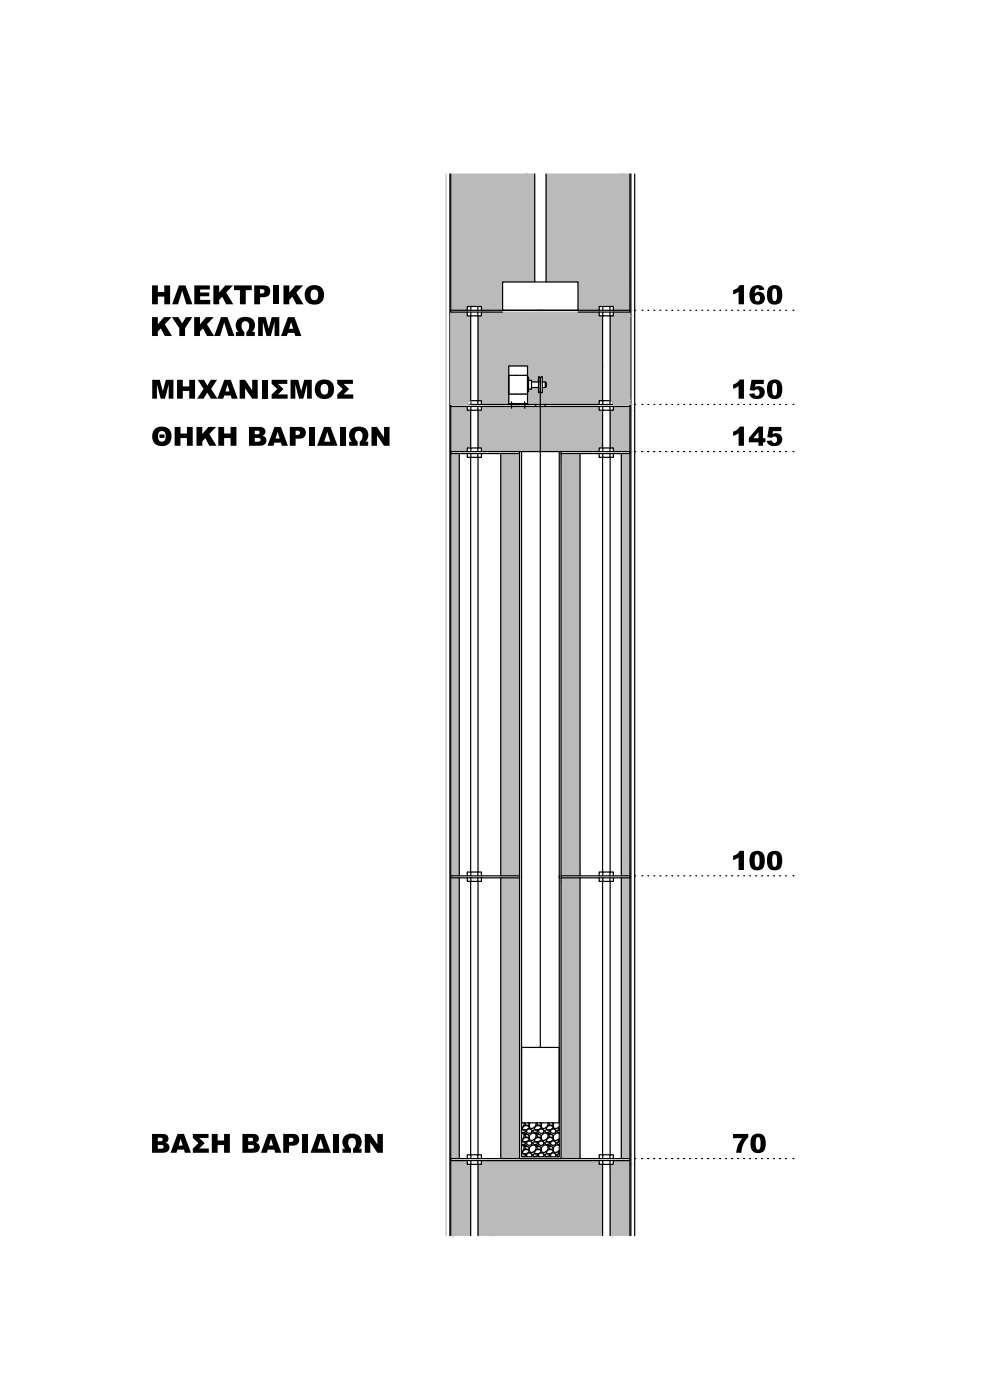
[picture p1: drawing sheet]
<svg xmlns="http://www.w3.org/2000/svg" width="210mm" height="297mm" viewBox="0 0 210 297" stroke-linecap="round" stroke-linejoin="round" font-family="sans-serif">
<path d="M94.6 36.9v225.2" fill="none" stroke="#bababa" stroke-width=".25"/>
<g fill="none" stroke="#000" stroke-width=".25">
<path d="M95.4 36.9v225.2M95.6 36.9v225.2M113.4 36.9v22.9M115.8 36.9v22.9M133.6 36.9v225.2M133.8 36.9v225.2M134.6 36.9v225.2M106.6 59.8h16v6h-16zM95.6 65.8h38M95.6 66.2h11M99.1 66.2v.8h.8v-.8M99.1 65.8v-.8h.8v.8"/>
<path d="M99.9 65h1.5v.8M101.4 66.2v.8h-1.6l.1 18h1.5v.8M101.4 65h.7v.8M101.4 67v18M102.1 66.2v.8h-.7M107.9 77.6h4v8h-4zM108.3 79.6h-.4v.4M108.3 79.6h.3M108.7 79.6h.3M109.1 79.6h.3M109.5 79.6h.3M109.9 79.6h.3"/>
<path d="M110.3 79.6h.2M110.6 79.6h.3M111 79.6h.3M111.4 79.6h.3M111.8 79.6h.1v.4M114.2 79.9l.4 .2v3l-.2 .2h-.2zM122.6 66.2h11M127.1 66.2v.8h.8M127.8 67v18M127.9 66.2v.8h1.5M127.9 65h-.8v.8M129.4 66.2v.8h.7v-.8"/>
<path d="M129.4 65.8v-.8h.7v.8M129.4 65h-1.5v.8M129.4 67v18M134.6 65.8h.1M136.2 65.8h.1M137.4 65.8h.1M138.7 65.8h.1M140 65.8h.1M141.2 65.8h.1M142.5 65.8h.1M143.8 65.8h.1M145 65.8h.1"/>
<path d="M146.3 65.8h.1M147.6 65.8h.1M148.9 65.8h.1M150.1 65.8h.1M151.4 65.8h.1M152.7 65.8h.1M153.9 65.8h.1M155.2 65.8h.1M156.5 65.8h.1M157.7 65.8h.1M159 65.8h.1M160.3 65.8h.1"/>
<path d="M161.6 65.8h.1M162.8 65.8h.1M164.1 65.8h.1M165.4 65.8h.1M166.6 65.8h.1M168.2 65.8h.1M95.6 85.8h18.1M95.6 86.2h18.1M95.6 95.8h38M95.6 96.2h14.6M97.4 96.2v89.6M99.1 96.2v.8h.8v-.8"/>
<path d="M99.1 95.8v-.8h.8v.8M99.1 86.2v.8h.8v-.8M99.1 85.8v-.8h.8v.8M101.4 96.2v.8h-1.6l.1 88h1.5v.8M101.4 86.2v.8h-1.6l.1 8h1.5v.8M101.4 95h.7v.8M101.4 85h.7v.8M101.4 87v8M101.4 97v88M102.1 96.2v.8h-.7M102.1 86.2v.8h-.7M106.2 96.2v89.6"/>
<path d="M107.9 85.6h4v.2h-4zM107.9 83.5v.1h.4M107.9 80v.3M107.9 80.4v.3M107.9 80.8v.3M107.9 81.2v.3M107.9 81.6v.3M107.9 82v.3M107.9 82.3v.3M107.9 82.7v.3M107.9 83.1v.3M108.3 83.6h.3"/>
<path d="M108.5 85.2v1.4M108.7 83.6h.3M109.1 83.6h.3M109.5 83.6h.3M109.9 83.6h.3M110.2 95.8v150h8.8v-149.6M110.3 83.6h.2M110.6 95.8v149.6h8v-149.6M110.6 83.6h.3M111 83.6h.3M111.3 85.2v1.4M111.4 83.6h.3"/>
<path d="M111.9 80.3v-.3h.2v.8h-.2v.3M111.9 83.5l-.1 .1M111.9 80.4v.3M111.9 81.2v.3M111.9 81.6v.3M111.9 82v.3M111.9 82.3v.3M111.9 82.7v.3M111.9 83.1v.3M112.1 80.7h.6v1.8h-.6M112.1 80.8v1.5h-.2M112.1 82.3v.8h-.2"/>
<path d="M112.7 82.2h1.5M112.7 81h1.5M113.6 85.8v.4M113.8 85.8h.3M113.8 86.2h.3M114.2 85.8h.3M114.2 86.2h.3M114.6 85.8h.3M114.6 86.2h.3M114.6 80.1l.4-.2v3.4l-.4-.2zM114.6 80.1v1M114.6 83.1v139.1"/>
<path d="M114.9 85.8h.3M114.9 86.2h.3M115 82.2h.7M115 81h.7M115.3 85.8h18.3M115.3 86.2h18.3M115.6 85.8v.4M115.7 81l.2 .2v.8l-.2 .2zM119 96.2h14.6M119 95.8v.4M123 96.2v89.6M127.1 96.2v.8h.8"/>
<path d="M127.1 86.2v.8h.8M127.8 87v8M127.8 97v88M127.9 96.2v.8h1.5M127.9 95h-.8v.8M127.9 86.2v.8h1.5M127.9 85h-.8v.8M129.4 96.2v.8h.7v-.8M129.4 95.8v-.8h.7v.8M129.4 95h-1.5v.8M129.4 86.2v.8h.7v-.8M129.4 85.8v-.8h.7v.8"/>
<path d="M129.4 85h-1.5v.8M129.4 87v8M129.4 97v88M131.8 96.2v89.6M134.6 85.8h.1M134.6 95.8h.1M136.2 85.8h.1M136.2 95.8h.1M137.4 85.8h.1M137.4 95.8h.1M138.7 85.8h.1M138.7 95.8h.1"/>
<path d="M140 85.8h.1M140 95.8h.1M141.2 85.8h.1M141.2 95.8h.1M142.5 85.8h.1M142.5 95.8h.1M143.8 85.8h.1M143.8 95.8h.1M145 85.8h.1M145 95.8h.1M146.3 85.8h.1M146.3 95.8h.1"/>
<path d="M147.6 85.8h.1M147.6 95.8h.1M148.9 85.8h.1M148.9 95.8h.1M150.1 85.8h.1M150.1 95.8h.1M151.4 85.8h.1M151.4 95.8h.1M152.7 85.8h.1M152.7 95.8h.1M153.9 85.8h.1M153.9 95.8h.1"/>
<path d="M155.2 85.8h.1M155.2 95.8h.1M156.5 85.8h.1M156.5 95.8h.1M157.7 85.8h.1M157.7 95.8h.1M159 85.8h.1M159 95.8h.1M160.3 85.8h.1M160.3 95.8h.1M161.6 85.8h.1M161.6 95.8h.1"/>
<path d="M162.8 85.8h.1M162.8 95.8h.1M164.1 85.8h.1M164.1 95.8h.1M165.4 85.8h.1M165.4 95.8h.1M166.6 85.8h.1M166.6 95.8h.1M168.2 85.8h.1M168.2 95.8h.1M95.6 185.8h14.6M95.6 186.2h14.6"/>
<path d="M97.4 186.2v59.6M99.1 186.2v.8h.8v-.8M99.1 185.8v-.8h.8v.8M101.4 186.2v.8h-1.6l.1 58h1.5v.8M101.4 185h.7v.8M101.4 187v58M102.1 186.2v.8h-.7M106.2 186.2v59.6M110.6 185.8v.4M118.6 185.8v.4M119 185.8h14.6M119 186.2h14.6"/>
<path d="M123 186.2v59.6M127.1 186.2v.8h.8M127.8 187v58M127.9 186.2v.8h1.5M127.9 185h-.8v.8M129.4 186.2v.8h.7v-.8M129.4 185.8v-.8h.7v.8M129.4 185h-1.5v.8M129.4 187v58M131.8 186.2v59.6M134.6 185.8h.1M136.2 185.8h.1"/>
<path d="M137.4 185.8h.1M138.7 185.8h.1M140 185.8h.1M141.2 185.8h.1M142.5 185.8h.1M143.8 185.8h.1M145 185.8h.1M146.3 185.8h.1M147.6 185.8h.1M148.9 185.8h.1M150.1 185.8h.1M151.4 185.8h.1"/>
<path d="M152.7 185.8h.1M153.9 185.8h.1M155.2 185.8h.1M156.5 185.8h.1M157.7 185.8h.1M159 185.8h.1M160.3 185.8h.1M161.6 185.8h.1M162.8 185.8h.1M164.1 185.8h.1M165.4 185.8h.1M166.6 185.8h.1"/>
<path d="M168.2 185.8h.1M110.6 222.2h8v16h-8zM110.6 239.7h.4l.6 .2-.3 .3-.5 .1-.2-.1M111.1 238.2l-.1 .8-.4 .3M111.3 238.8h.6l.3 .3v.3l-.6 .3-.6-.1-.2-.3zM111.5 238.2l-.2 .2 .2 .3 .7 .1 .1-.3M111.9 239.6l.4-.1 .4 .1 .1 .3-.1 .4-.4 .1-.5-.1-.1-.4zM112 238.2l.3 .2M112.5 238.2l-.2 .2M113.1 239.8l.5-.1 .5 .2-.3 .3-.5 .1-.3-.4zM113.7 238.2l-.1 .8-.6 .4h-.5l-.2-1M113.8 238.8h.6l.4 .3-.1 .3-.6 .3-.6-.1-.2-.3z"/>
<path d="M114 238.2l-.2 .2 .3 .3 .6 .1 .1-.3M114.4 239.6l.4-.1 .4 .1 .2 .3-.2 .4-.4 .1-.4-.1-.2-.4zM114.5 238.2l.3 .2M115 238.2l-.2 .2M115.6 239.8l.5-.1 .5 .2-.2 .3-.6 .1-.3-.4zM116.2 238.2l-.1 .8-.6 .4h-.5l-.2-1M116.3 238.8h.7l.3 .3-.1 .3-.5 .3-.7-.1-.1-.3zM116.6 238.2l-.2 .2 .2 .3 .6 .1 .2-.3M116.9 239.6l.5-.1 .3 .1 .2 .3-.1 .4-.4 .1-.5-.1-.1-.4zM117.1 238.2l.3 .2M117.4 238.4l.1 1h.6l.5-.4M117.5 238.2l-.1 .2"/>
<path d="M118.6 239.7l-.4 .1-.1 .1 .3 .4 .2-.1M118.6 239.1l-.2 .2 .2 .3M95.6 245.8h.1M95.6 245.8h38M95.6 246.2h38M99.1 246.2v.8h.8v-.8M99.1 245.8v-.8h.8v.8M101.4 246.2v.8h-1.5l-.1 15.1M101.4 245h.7v.8M101.4 247v15.1M102.1 246.2v.8h-.7M110.6 244.8h.4l.6 .2-.3 .3-.5 .1-.2-.2"/>
<path d="M110.6 242.3l.4-.1 .6 .3-.3 .2-.5 .1-.2-.1M110.6 240.4h.3l.3 .5-.2 .6-.4 .3M110.6 242.9h.3l.3 .5-.2 .6-.4 .3M111.2 243h.5l-.4 .2zM111.2 240.4h.5l-.4 .3zM111.3 243.9h.6l.3 .2v.4l-.6 .3-.6-.1-.2-.3zM111.3 241.3h.6l.3 .3v.3l-.6 .3h-.6l-.2-.4zM111.8 245.4l-.1-.4 .2-.3 .4-.1 .4 .1 .1 .3-.1 .4M111.9 242.1l.4-.1 .4 .2 .1 .3-.1 .4-.4 .1-.5-.1-.1-.4zM112.3 240.9l.6-.5h.6l.3 .5-.2 .6-.6 .4h-.5zM112.3 243.5l.6-.6h.6l.3 .5-.2 .6-.6 .5h-.5zM112.3 243.5l-.7-.3-.3 .3 .2 .3h.7l.1-.2"/>
<path d="M112.3 240.9l-.7-.2-.3 .2 .2 .3 .7 .1 .1-.2M113.1 244.9l.5-.1 .5 .2-.3 .3-.5 .1-.3-.4zM113.1 242.3l.5-.1 .5 .3-.3 .2-.5 .1-.3-.3zM113.7 243h.5l-.4 .2zM113.7 240.4h.5l-.4 .3zM113.8 243.9h.6l.4 .2-.1 .4-.6 .3-.6-.1-.2-.3zM113.8 241.3h.6l.4 .3-.1 .3-.6 .3h-.6l-.2-.4zM114.4 245.4l-.2-.4 .2-.3 .4-.1 .4 .1 .2 .3-.2 .4M114.4 242.1l.4-.1 .4 .2 .2 .3-.2 .4-.4 .1-.4-.1-.2-.4zM114.8 240.9l.6-.5h.6l.3 .5-.2 .6-.6 .4h-.5zM114.8 243.5l.6-.6h.6l.3 .5-.2 .6-.6 .5h-.5zM114.8 243.5l-.7-.3-.3 .3 .3 .3h.6l.1-.2"/>
<path d="M114.8 240.9l-.7-.2-.3 .2 .3 .3 .6 .1 .1-.2M115.6 244.9l.5-.1 .5 .2-.2 .3-.6 .1-.3-.4zM115.6 242.3l.5-.1 .5 .3-.2 .2-.6 .1-.3-.3zM116.3 243h.5l-.4 .2zM116.3 240.4h.5l-.4 .3zM116.3 243.9h.7l.3 .2-.1 .4-.5 .3-.7-.1-.1-.3zM116.3 241.3h.7l.3 .3-.1 .3-.5 .3h-.7l-.1-.4zM116.9 245.4l-.1-.4 .1-.3 .5-.1 .3 .1 .2 .3-.1 .4M116.9 242.1l.5-.1 .3 .2 .2 .3-.1 .4-.4 .1-.5-.1-.1-.4zM117.4 240.9l.1 1h.6l.5-.3M117.4 243.5l.1 1h.6l.5-.5M117.4 243.5l-.8-.3-.2 .3 .2 .3h.6l.2-.2"/>
<path d="M117.4 240.9l-.8-.2-.2 .2 .2 .3 .6 .1 .2-.2M118.6 244.8l-.4 .1-.1 .1 .3 .4 .2-.1M118.6 242.3h-.4l-.1 .2 .3 .3h.2M118.6 243l-.6-.1-.6 .6M118.6 240.5l-.6-.1-.6 .5M118.6 244.2l-.2 .2 .2 .3M118.6 241.6l-.2 .2 .2 .4M127.1 246.2v.8h.8M127.8 247v15.1M127.9 246.2v.8h1.5M127.9 245h-.8v.8M129.4 246.2v.8h.7v-.8"/>
<path d="M129.4 245.8v-.8h.7v.8M129.4 245h-1.5v.8M129.4 247v15.1M134.6 245.8h.1M136.2 245.8h.1M137.4 245.8h.1M138.7 245.8h.1M140 245.8h.1M141.2 245.8h.1M142.5 245.8h.1M143.8 245.8h.1M145 245.8h.1"/>
<path d="M146.3 245.8h.1M147.6 245.8h.1M148.9 245.8h.1M150.1 245.8h.1M151.4 245.8h.1M152.7 245.8h.1M153.9 245.8h.1M155.2 245.8h.1M156.5 245.8h.1M157.7 245.8h.1M159 245.8h.1M160.3 245.8h.1"/>
<path d="M161.6 245.8h.1M162.8 245.8h.1M164.1 245.8h.1M165.4 245.8h.1M166.6 245.8h.1M168.2 245.8h.1"/>
</g>
<g fill="#bababa" stroke="#bababa" stroke-width=".21">
<path d="M95.6 246.2l3.5 .8h-3.5z"/>
<path d="M95.6 246.2h3.5v.8z"/>
<path d="M95.6 247l.5 15.1h-.5z"/>
<path d="M102.1 246.2l25 .8h-25z"/>
<path d="M102.1 246.2h25v.8z"/>
<path d="M101.4 247l3.1 15.1h-3.1z"/>
<path d="M130.1 246.2l3.5 .8h-3.5z"/>
<path d="M130.1 246.2h3.5v.8z"/>
<path d="M129.4 247l.5 15.1h-.5z"/>
<path d="M131.8 186.2l1.8 59.6h-1.8z"/>
<path d="M131.8 186.2h1.8v59.6z"/>
<path d="M95.6 186.2l1.8 59.6h-1.8z"/>
<path d="M95.6 186.2h1.8v59.6z"/>
<path d="M106.2 186.2l4 59.6h-4z"/>
<path d="M106.2 186.2h4v59.6z"/>
<path d="M119 186.2l4 59.6h-4z"/>
<path d="M119 186.2h4v59.6z"/>
<path d="M131.8 96.2l1.8 89.6h-1.8z"/>
<path d="M131.8 96.2h1.8v89.6z"/>
<path d="M95.6 96.2l1.8 89.6h-1.8z"/>
<path d="M95.6 96.2h1.8v89.6z"/>
<path d="M106.2 96.2l4 89.6h-4z"/>
<path d="M106.2 96.2h4v89.6z"/>
<path d="M119 96.2l4 89.6h-4z"/>
<path d="M119 96.2h4v89.6z"/>
<path d="M95.6 86.2l3.5 .8h-3.5z"/>
<path d="M95.6 86.2h3.5v.8z"/>
<path d="M95.6 87l4.2 8h-4.2z"/>
<path d="M95.6 87h4.2v8z"/>
<path d="M95.6 95l3.5 .8h-3.5z"/>
<path d="M95.6 95h3.5v.8z"/>
<path d="M130.1 86.2l3.5 .8h-3.5z"/>
<path d="M130.1 86.2h3.5v.8z"/>
<path d="M129.4 87l4.2 8h-4.2z"/>
<path d="M129.4 87h4.2v8z"/>
<path d="M130.1 95l3.5 .8h-3.5z"/>
<path d="M130.1 95h3.5v.8z"/>
<path d="M114.6 86.2l12.5 .8h-12.5z"/>
<path d="M114.6 86.2h12.5v.8z"/>
<path d="M114.6 87l13.2 8h-13.2z"/>
<path d="M114.6 87h13.2v8z"/>
<path d="M114.6 95l12.5 .8h-12.5z"/>
<path d="M114.6 95h12.5v.8z"/>
<path d="M102.1 86.2l12.5 .8h-12.5z"/>
<path d="M102.1 86.2h12.5v.8z"/>
<path d="M101.4 87l13.2 8h-13.2z"/>
<path d="M101.4 87h13.2v8z"/>
<path d="M102.1 95l12.5 .8h-12.5z"/>
<path d="M102.1 95h12.5v.8z"/>
<path d="M111.7 36.9h1.7v22.9z"/>
<path d="M95.6 59.8l11 5.2h-11z"/>
<path d="M95.6 59.8h11v5.2z"/>
<path d="M102.1 65l4.5 .8h-4.5z"/>
<path d="M102.1 65h4.5v.8z"/>
<path d="M95.6 65l3.5 .8h-3.5z"/>
<path d="M95.6 65h3.5v.8z"/>
<path d="M131.9 36.9h1.7v22.9z"/>
<path d="M122.6 59.8l11 5.2h-11z"/>
<path d="M122.6 59.8h11v5.2z"/>
<path d="M130.1 65l3.5 .8h-3.5z"/>
<path d="M130.1 65h3.5v.8z"/>
<path d="M122.6 65l4.5 .8h-4.5z"/>
<path d="M122.6 65h4.5v.8z"/>
<path d="M102.1 66.2l25 .8h-25z"/>
<path d="M102.1 66.2h25v.8z"/>
<path d="M101.4 67l26.4 10.6h-26.4z"/>
<path d="M101.4 67h26.4v10.6z"/>
<path d="M111.9 77.6l15.9 2.3h-15.9z"/>
<path d="M111.9 77.6h15.9v2.3z"/>
<path d="M114.6 80h.1z"/>
<path d="M114.4 79.9l.3 .1z"/>
<path d="M114.4 79.9h.4l-.1 .1z"/>
<path d="M111.9 79.9l2.3 .1h-2.3z"/>
<path d="M111.9 79.9h2.3v.1z"/>
<path d="M112.1 80l2.1 .7h-2.1z"/>
<path d="M112.1 80h2.1v.7z"/>
<path d="M115 79.9l12.8 1.1h-12.8z"/>
<path d="M115 79.9h12.8v1.1z"/>
<path d="M112.7 80.7l1.5 .3h-1.5z"/>
<path d="M112.7 80.7h1.5v.3z"/>
<path d="M115.7 81l12.1 .2h-11.9z"/>
<path d="M115.7 81h12.1v.2z"/>
<path d="M115.9 81.2l11.9 .8h-11.9z"/>
<path d="M115.9 81.2h11.9v.8z"/>
<path d="M115.7 82.2l.2-.2 11.9 .2z"/>
<path d="M115.9 82h11.9v.2z"/>
<path d="M114.6 83.1l.2 .2h-.2z"/>
<path d="M115 82.2l12.8 1.1h-12.8z"/>
<path d="M115 82.2h12.8v1.1z"/>
<path d="M114.6 83.3l13.2 1.7h-13.2z"/>
<path d="M114.6 83.3h13.2v1.7z"/>
<path d="M101.4 77.6l6.5 7.4h-6.5z"/>
<path d="M101.4 77.6h6.5v7.4z"/>
<path d="M102.1 85l5.8 .6h-5.8z"/>
<path d="M102.1 85h5.8v.6z"/>
<path d="M114.6 85l12.5 .8h-12.5z"/>
<path d="M114.6 85h12.5v.8z"/>
<path d="M102.1 85.6l5.8 .2h-5.8z"/>
<path d="M102.1 85.6h5.8v.2z"/>
<path d="M112.7 82.2l1.5 .3h-1.5z"/>
<path d="M112.7 82.2h1.5v.3z"/>
<path d="M111.9 83.1h.2z"/>
<path d="M112.1 82.5l2.1 .6h-2.1z"/>
<path d="M112.1 82.5h2.1v.6z"/>
<path d="M114.4 83.3l.2-.2v.2z"/>
<path d="M111.9 83.1l2.3 .2h-2.3z"/>
<path d="M111.9 83.1h2.3v.2z"/>
<path d="M111.9 83.3l2.7 2.3h-2.7z"/>
<path d="M111.9 83.3h2.7v2.3z"/>
<path d="M111.9 85.6l2.7 .2h-2.7z"/>
<path d="M111.9 85.6h2.7v.2z"/>
<path d="M95.6 66.2l3.5 .8h-3.5z"/>
<path d="M95.6 66.2h3.5v.8z"/>
<path d="M95.6 67l4.2 18h-4.2z"/>
<path d="M95.6 67h4.2v18z"/>
<path d="M95.6 85l3.5 .8h-3.5z"/>
<path d="M95.6 85h3.5v.8z"/>
<path d="M130.1 66.2l3.5 .8h-3.5z"/>
<path d="M130.1 66.2h3.5v.8z"/>
<path d="M129.4 67l4.2 18h-4.2z"/>
<path d="M129.4 67h4.2v18z"/>
<path d="M130.1 85l3.5 .8h-3.5z"/>
<path d="M130.1 85h3.5v.8z"/>
<path d="M99.8 247l-3.7 15.1h3.7zM95.6 247h4.2l-3.7 15.1z"/>
<path d="M104.5 262.1h23.3v-15.1zM101.4 247h26.4l-23.3 15.1z"/>
<path d="M133.6 247l-3.7 15.1h3.7zM129.4 247h4.2l-3.7 15.1z"/>
<path d="M111.7 36.9l1.7 22.9h-17.8zM95.6 36.9v22.9l16.1-22.9z"/>
<path d="M131.9 36.9l1.7 22.9h-17.8zM115.8 36.9v22.9l16.1-22.9z"/>
</g>
<g fill="#000">
<path d="M32.2 67.3h1.3v1.5l1.3-1.5h1.6l-1.4 1.5 1.5 2.5h-1.5l-.9-1.6-.6 .6v1h-1.3zM32.2 60.6h1.3v1.4h1.4v-1.4h1.2v4h-1.2v-1.7h-1.4v1.7h-1.3zM36.5 67.3h1.3l.8 1.3 .8-1.3h1.4l-1.5 2.3v1.7h-1.3v-1.7zM38 60.6h1.3l1.5 4h-1.3l-.9-2.9-.8 2.9h-1.3zM41.2 67.3h1.2v1.5l1.3-1.5h1.6l-1.4 1.5 1.5 2.5h-1.5l-.8-1.6-.7 .6v1h-1.2zM41.2 60.6h3.3v.8h-2v.7h1.9v.8h-1.9v.7h2.1v1h-3.4zM45.3 60.6h1.2v1.5l1.3-1.5h1.6l-1.4 1.5 1.5 2.5h-1.5l-.9-1.7-.6 .7v1h-1.2zM49.6 60.6h3.8v1h-1.3v3h-1.2v-3h-1.3zM46.9 67.3h1.3l1.5 4h-1.2l-.9-2.9-.9 2.9h-1.3zM50.5 67.7a2.1 2.1 0 0 1 2.2-.4 2.1 2.1 0 0 1 1.4 1.7l-.2 .8-.4 .6h.6v.9h-1.8v-.9a1.44 1.44 0 0 0 .1-2.2 .92 .92 0 0 0-1 .3 .92 .92 0 0 0-.1 1l.5 .9v.9h-1.8v-.9h.6a1.88 1.88 0 0 1-.1-2.7zM54.8 67.3h1.6l.6 2.4 .6-2.4h1.6v4h-1v-3.1l-.7 3.1h-1l-.7-3.1v3.1h-1zM58 60.6h1.3v4h-1.3z"/>
<path d="M60.1 60.6h1.3v1.5l1.3-1.5h1.6l-1.4 1.5 1.5 2.5h-1.6l-.8-1.7-.6 .7v1h-1.3zM155.5 61.6l.9-.5 .5-.6h.9v4.1h-1.1v-2.7l-1.2 .6zM32.3 80.6h1.6l.6 2.4 .7-2.4h1.6v4h-1v-3.1l-.8 3.1h-.9l-.8-3.1v3.1h-1zM37 90.6h1.3v1.4h1.3v-1.4h1.3v4h-1.3v-1.7h-1.3v1.7h-1.3zM37.5 80.6h1.3v1.4h1.3v-1.4h1.3v4h-1.3v-1.7h-1.3v1.7h-1.3zM41.7 90.6h1.2v1.5l1.3-1.5h1.6l-1.4 1.5 1.5 2.5h-1.5l-.8-1.6-.7 .6v1h-1.2zM41.9 80.6h1.4l.7 1.2 .7-1.2h1.3l-1.2 1.9 1.3 2.1h-1.4l-.7-1.3-.8 1.3h-1.4l1.4-2.1zM46.3 90.6h1.2v1.4h1.4v-1.4h1.2v4h-1.2v-1.7h-1.4v1.7h-1.2zM50.8 80.6h1.2l1.5 2.2v-2.2h1.2v4h-1.2l-1.5-2.2v2.2h-1.2zM55.5 80.6h1.3v4h-1.3zM57.6 80.6h3.3v.8h-1.9l1.1 1.1-1.1 1.2h2v.9h-3.4v-.9l1.2-1.2-1.2-1.1zM61.6 80.6h1.7l.6 2.4 .6-2.4h1.6v4h-1v-3.1l-.8 3.1h-.9l-.8-3.1v3.1h-1z"/>
<path d="M65.6 90.6h1.2v4h-1.2zM72.1 90.6h1.2v4h-1.2zM74.6 91a2.11 2.11 0 0 1 2.2-.5 2.11 2.11 0 0 1 1.3 1.8l-.2 .8-.4 .6h.6v.9h-1.8v-.9a1.44 1.44 0 0 0 .1-2.2 .92 .92 0 0 0-1 .3 .92 .92 0 0 0-.1 1l.6 .9v.9h-1.8v-.9h.6a1.88 1.88 0 0 1-.1-2.7zM71.5 80.6h3.4v.8h-2l1.2 1.1-1.2 1.2h2v.9h-3.4v-.9l1.2-1.2-1.2-1.1zM78.8 90.6h1.2l1.5 2.2v-2.2h1.1v4h-1.1l-1.5-2.2v2.2h-1.2zM155.5 81.6l.9-.5 .5-.6h.9v4.1h-1.1v-2.7l-1.2 .6zM155.5 91.6l.9-.5 .5-.6h.9v4.1h-1.1v-2.7l-1.2 .6zM159.4 80.6h2.6v.9h-1.7l-.1 .6a1.39 1.39 0 0 1 2 .9 1.39 1.39 0 0 1-1.6 1.6 1.48 1.48 0 0 1-1.7-1l1.1-.2a.59 .59 0 0 0 .8 .5 .59 .59 0 0 0 .3-.8 .6 .6 0 0 0-.5-.5 .6 .6 0 0 0-.6 .3l-1-.1zM163.1 90.6h2.6v.9h-1.7l-.1 .6a1.39 1.39 0 0 1 2.1 .9 1.39 1.39 0 0 1-1.7 1.6 1.48 1.48 0 0 1-1.7-1l1.1-.2a.59 .59 0 0 0 .8 .5 .59 .59 0 0 0 .3-.8 .6 .6 0 0 0-.5-.5 .6 .6 0 0 0-.6 .3l-.9-.2zM155.5 181.6l.9-.5 .5-.6h.9v4.1h-1.1v-2.7l-1.2 .6zM40.9 240.6h3.3v.8h-2l1.2 1.1-1.2 1.2h2.1v.9h-3.4v-.9l1.2-1.2-1.2-1.1zM44.9 240.6h1.3v1.4h1.3v-1.4h1.3v4h-1.3v-1.7h-1.3v1.7h-1.3z"/>
<path d="M64.2 240.6h1.2v4h-1.2zM70.7 240.6h1.2v4h-1.2zM73.2 241a2.11 2.11 0 0 1 2.2-.5 2.11 2.11 0 0 1 1.3 1.8l-.2 .8-.4 .6h.6v.9h-1.8v-.9a1.44 1.44 0 0 0 .1-2.2 .92 .92 0 0 0-1 .2 .92 .92 0 0 0-.1 1.1l.6 .9v.9h-1.8v-.9h.5a1.88 1.88 0 0 1 0-2.7zM77.4 240.6h1.1l1.5 2.2v-2.2h1.2v4h-1.2l-1.5-2.3v2.3h-1.1zM155.5 240.6h3.2a1.55 1.55 0 0 1-.5 1.3l-.2 .2a5.2 5.2 0 0 0-.7 2.5h-1.1a5.5 5.5 0 0 1 1.3-3.1h-2z"/>
<path d="M53.9 60.6h2.1a1.26 1.26 0 0 1 1.3 1.3 1.26 1.26 0 0 1-1.5 1.2h-.6v1.5h-1.3zM55.2 61.4v.9h.3a.47 .47 0 0 0 .6-.5 .47 .47 0 0 0-.6-.4z"/>
<path d="M61.1 67.3h1.3l1.5 4h-1.3l-.2-.7h-1.3l-.2 .7h-1.3zM61.8 68.3l-.5 1.5h.9z"/>
<path d="M64.6 62.5a2.1 2.1 0 0 1 4.2 0 2.1 2.1 0 0 1-4.2 0zM66.1 61.7a1.28 1.28 0 0 0 .6 2h.2a1.34 1.34 0 0 0 0-2.3h-.5z"/>
<path d="M159.4 61a1.62 1.62 0 0 1 2.8 .4l-1.1 .2a.44 .44 0 0 0-.5-.4 .44 .44 0 0 0-.4 .4l-.1 .7a1.35 1.35 0 0 1 2.2 .6 1.35 1.35 0 0 1-1.6 1.7 1.66 1.66 0 0 1-1.7-2l.1-1zM160.3 62.8a.61 .61 0 0 0 0 .9 .61 .61 0 0 0 .9-.2 .59 .59 0 0 0-.2-.8 .59 .59 0 0 0-.7 .1z"/>
<path d="M163.1 60.9a1.68 1.68 0 0 1 2-.3 1.68 1.68 0 0 1 .8 1.9 1.68 1.68 0 0 1-1.6 2.2 1.68 1.68 0 0 1-1.6-2.2l.1-.9zM164 61.3l-.1 .4a2.81 2.81 0 0 0 .3 2.2h.1a1.35 1.35 0 0 0 .5-1.7l-.2-.9-.3-.1z"/>
<path d="M32.2 92.6a2.15 2.15 0 0 1 4.3 0 2.15 2.15 0 0 1-4.3 0zM33.7 91.7a1.24 1.24 0 0 0 .6 2h.3a1.36 1.36 0 0 0 .1-2.2h-.7zM33.8 92.2h1.1v.7h-1.1z"/>
<path d="M47.6 80.6h1.3l1.5 4h-1.3l-.2-.7h-1.3l-.2 .7h-1.3zM48.2 81.6l-.4 1.4h.9z"/>
<path d="M52.8 90.6h2.3a.97 .97 0 0 1 1.2 .7 .97 .97 0 0 1-.7 1.1 1.1 1.1 0 0 1 .8 1.4 1.1 1.1 0 0 1-1.3 .8h-2.3zM54 91.4v.7h.8l.2-.2v-.4zM54 92.9v.8h.7a.43 .43 0 0 0 .6-.4 .43 .43 0 0 0-.6-.4z"/>
<path d="M58.2 90.6h1.4l1.5 4h-1.3l-.2-.7h-1.4l-.2 .7h-1.3zM58.9 91.6l-.4 1.4h.8z"/>
<path d="M61.5 90.6h2a1.26 1.26 0 0 1 1.4 1.3 1.26 1.26 0 0 1-1.5 1.2h-.7v1.5h-1.2zM62.7 91.4v.9h.3a.47 .47 0 0 0 .6-.5 .47 .47 0 0 0-.5-.4z"/>
<path d="M66.8 82.6a2.1 2.1 0 0 1 4.2 0 2.1 2.1 0 0 1-4.2 0zM68.2 81.7a1.28 1.28 0 0 0 .6 2h.3a1.34 1.34 0 0 0-.1-2.2h-.4z"/>
<path d="M68.7 90.6h1.4l1.5 4h-4.3zM69.4 91.6l-.6 2.1h1.3z"/>
<path d="M160.9 90.5h1v2.5h.5v.8h-.5v.8h-1v-.8h-2.1v-.9zM160.9 91.7l-1.1 1.3h1.1z"/>
<path d="M163.1 81a1.68 1.68 0 0 1 2-.3 1.68 1.68 0 0 1 .8 1.8 1.68 1.68 0 0 1-1.6 2.2 1.68 1.68 0 0 1-1.6-2.1l.1-1zM164 81.4l-.1 .3a2.81 2.81 0 0 0 .3 2.2h.1a1.35 1.35 0 0 0 .5-1.7l-.2-.8-.3-.2z"/>
<path d="M159.4 181a1.68 1.68 0 0 1 2-.3 1.68 1.68 0 0 1 .8 1.8 1.68 1.68 0 0 1-1.6 2.2 1.68 1.68 0 0 1-1.6-2.1l.1-1zM160.3 181.4l-.1 .3a2.81 2.81 0 0 0 .2 2.2h.2a1.35 1.35 0 0 0 .5-1.7l-.2-.8-.3-.2z"/>
<path d="M163.1 181a1.68 1.68 0 0 1 2-.3 1.68 1.68 0 0 1 .8 1.8 1.68 1.68 0 0 1-1.6 2.2 1.68 1.68 0 0 1-1.6-2.1l.1-1zM164 181.4l-.1 .3a2.81 2.81 0 0 0 .3 2.2h.1a1.35 1.35 0 0 0 .5-1.7l-.2-.8-.3-.2z"/>
<path d="M32.2 240.6h2.4a.97 .97 0 0 1 1.1 .6 .97 .97 0 0 1-.6 1.2 1.1 1.1 0 0 1 .8 1.4 1.1 1.1 0 0 1-1.4 .8h-2.3zM33.5 241.4v.7h.7l.3-.2-.1-.4zM33.5 242.9v.8h.6a.43 .43 0 0 0 .6-.4 .43 .43 0 0 0-.6-.4z"/>
<path d="M37.7 240.6h1.3l1.5 4h-1.3l-.2-.7h-1.4l-.2 .7h-1.2zM38.3 241.6l-.4 1.4h.9z"/>
<path d="M51.4 240.6h2.3a.97 .97 0 0 1 1.2 .6 .97 .97 0 0 1-.6 1.2 1.1 1.1 0 0 1 .8 1.4 1.1 1.1 0 0 1-1.4 .8h-2.3zM52.7 241.4v.7h.7l.3-.2-.1-.4zM52.7 242.9v.8h.6a.43 .43 0 0 0 .6-.4 .43 .43 0 0 0-.6-.4z"/>
<path d="M56.8 240.6h1.4l1.5 4h-1.3l-.2-.7h-1.4l-.2 .7h-1.3zM57.5 241.6l-.4 1.4h.8z"/>
<path d="M60.1 240.6h2a1.26 1.26 0 0 1 1.4 1.3 1.26 1.26 0 0 1-1.5 1.2h-.7v1.5h-1.2zM61.3 241.4v.9a.57 .57 0 0 0 .7-.1 .57 .57 0 0 0 .1-.7z"/>
<path d="M67.3 240.6h1.4l1.5 4h-4.3zM68 241.6l-.6 2.1h1.3z"/>
<path d="M159.6 240.9a1.68 1.68 0 0 1 2-.3 1.68 1.68 0 0 1 .8 1.9 1.68 1.68 0 0 1-1.6 2.2 1.68 1.68 0 0 1-1.6-2.2l.1-.9zM160.5 241.3l-.1 .4a2.81 2.81 0 0 0 .3 2.2h.1a1.35 1.35 0 0 0 .5-1.7l-.2-.9-.3-.1z"/>
</g>
</svg>
